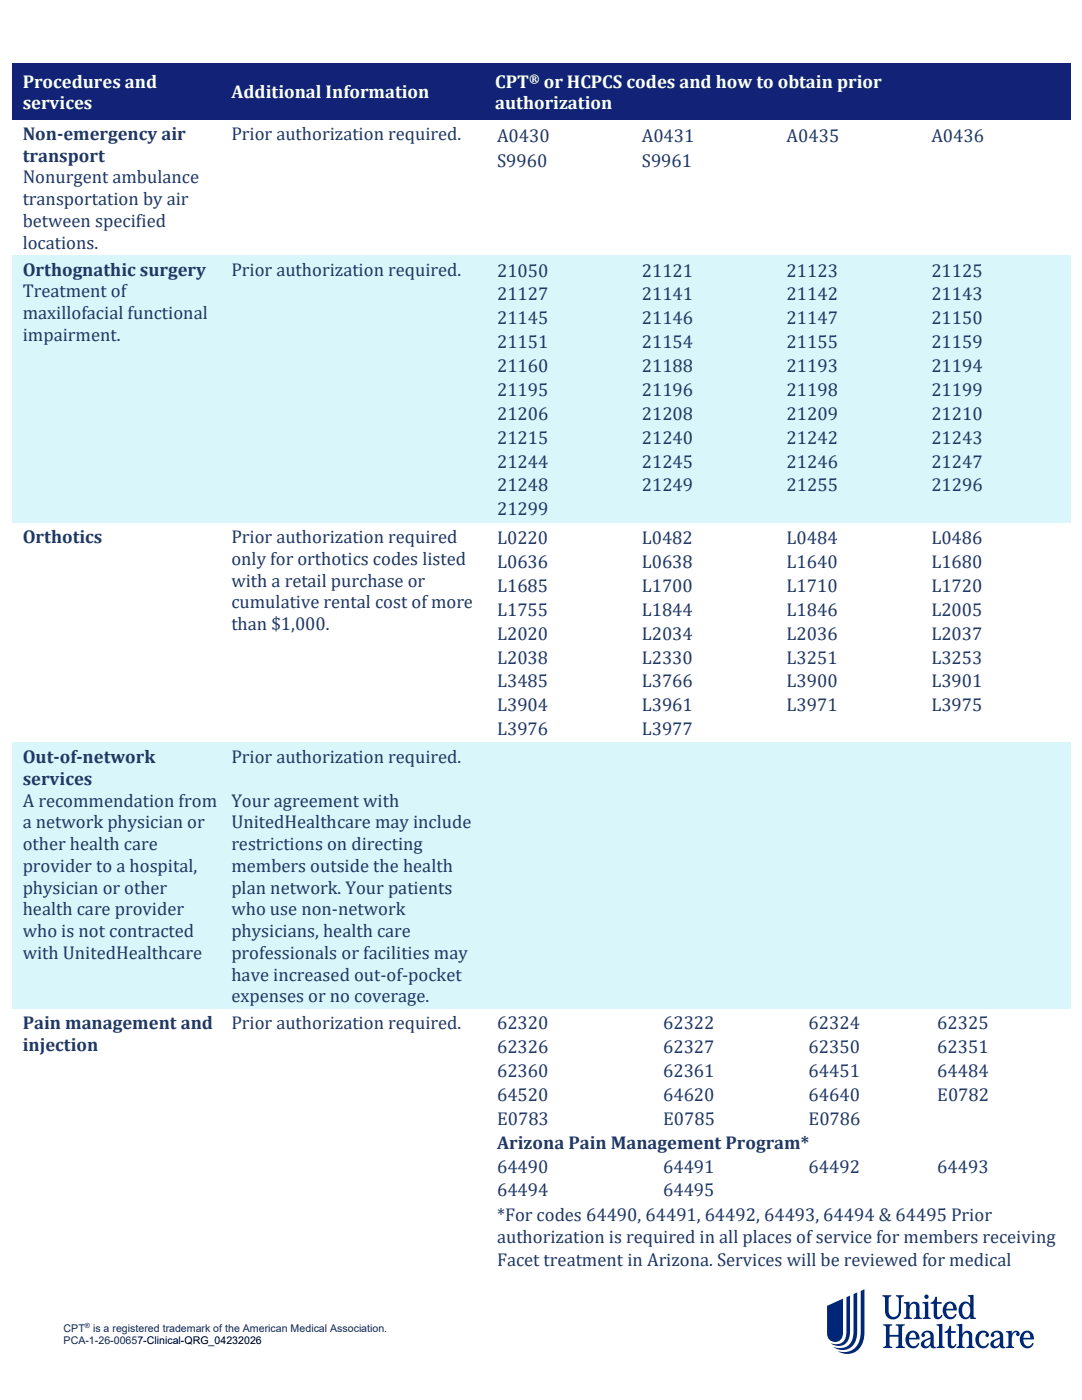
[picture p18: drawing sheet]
<svg xmlns="http://www.w3.org/2000/svg" width="216mm" height="279mm" viewBox="0 0 216 279" stroke-linecap="round" stroke-linejoin="round" font-family="sans-serif">
<defs><g id="words">
<g font-size="3.7" fill="#fff">
<text x="4.5" y="17.5">Procedures and</text>
<text x="98.8" y="17.5">CPT</text>
<text x="108.5" y="17.5">or HCPCS codes and how to obtain prior</text>
<text x="4.5" y="21.8">services</text>
<text x="46.2" y="19.6">Additional Information</text>
<text x="98.8" y="21.8">authorization</text>
</g>
<g font-size="3.7" fill="#1f3864">
<text x="4.5" y="27.9">Non-emergency air</text>
<text x="46.2" y="27.9">Prior authorization required.</text>
<text x="99.2" y="28.3">A0430</text>
<text x="128.1" y="28.3">A0431</text>
<text x="157" y="28.3">A0435</text>
<text x="185.8" y="28.3">A0436</text>
<text x="4.5" y="32.3">transport</text>
<text x="99.2" y="33.4">S9960</text>
<text x="128.1" y="33.4">S9961</text>
<text x="4.5" y="36.6">Nonurgent ambulance</text>
<text x="4.5" y="40.9">transportation by air</text>
<text x="4.5" y="45.3">between specified</text>
<text x="4.5" y="49.6">locations.</text>
<text x="4.5" y="55">Orthognathic surgery</text>
<text x="4.5" y="59.3">Treatment of</text>
<text x="46.2" y="55">Prior authorization required.</text>
<text x="99.2" y="55.2">21050</text>
<text x="99.2" y="60">21127</text>
<text x="128.1" y="55.2">21121</text>
<text x="128.1" y="60">21141</text>
<text x="157" y="55.2">21123</text>
<text x="157" y="60">21142</text>
<text x="185.8" y="55.2">21125</text>
<text x="185.8" y="60">21143</text>
<text x="4.5" y="63.7">maxillofacial functional</text>
<text x="99.2" y="64.7">21145</text>
<text x="128.1" y="64.7">21146</text>
<text x="157" y="64.7">21147</text>
<text x="185.8" y="64.7">21150</text>
<text x="4.5" y="68">impairment.</text>
<text x="99.2" y="69.5">21151</text>
<text x="128.1" y="69.5">21154</text>
<text x="157" y="69.5">21155</text>
<text x="185.8" y="69.5">21159</text>
<text x="99.2" y="74.3">21160</text>
<text x="128.1" y="74.3">21188</text>
<text x="157" y="74.3">21193</text>
<text x="185.8" y="74.3">21194</text>
<text x="99.2" y="79">21195</text>
<text x="99.2" y="83.8">21206</text>
<text x="128.1" y="79">21196</text>
<text x="128.1" y="83.8">21208</text>
<text x="157" y="79">21198</text>
<text x="157" y="83.8">21209</text>
<text x="185.8" y="79">21199</text>
<text x="185.8" y="83.8">21210</text>
<text x="99.2" y="88.5">21215</text>
<text x="128.1" y="88.5">21240</text>
<text x="157" y="88.5">21242</text>
<text x="185.8" y="88.5">21243</text>
<text x="99.2" y="93.3">21244</text>
<text x="128.1" y="93.3">21245</text>
<text x="157" y="93.3">21246</text>
<text x="185.8" y="93.3">21247</text>
<text x="99.2" y="98.1">21248</text>
<text x="128.1" y="98.1">21249</text>
<text x="157" y="98.1">21255</text>
<text x="185.8" y="98.1">21296</text>
<text x="99.2" y="102.8">21299</text>
<text x="4.5" y="108.4">Orthotics</text>
<text x="46.2" y="108.4">Prior authorization required</text>
<text x="46.2" y="112.7">only for orthotics codes listed</text>
<text x="99.2" y="108.6">L0220</text>
<text x="99.2" y="113.4">L0636</text>
<text x="128.1" y="108.6">L0482</text>
<text x="128.1" y="113.4">L0638</text>
<text x="157" y="108.6">L0484</text>
<text x="157" y="113.4">L1640</text>
<text x="185.8" y="108.6">L0486</text>
<text x="185.8" y="113.4">L1680</text>
<text x="46.2" y="117.1">with a retail purchase or</text>
<text x="99.2" y="118.1">L1685</text>
<text x="128.1" y="118.1">L1700</text>
<text x="157" y="118.1">L1710</text>
<text x="185.8" y="118.1">L1720</text>
<text x="46.2" y="121.4">cumulative rental cost of more</text>
<text x="46.2" y="125.8">than $1,000.</text>
<text x="99.2" y="122.9">L1755</text>
<text x="128.1" y="122.9">L1844</text>
<text x="157" y="122.9">L1846</text>
<text x="185.8" y="122.9">L2005</text>
<text x="99.2" y="127.7">L2020</text>
<text x="128.1" y="127.7">L2034</text>
<text x="157" y="127.7">L2036</text>
<text x="185.8" y="127.7">L2037</text>
<text x="99.2" y="132.4">L2038</text>
<text x="99.2" y="137.2">L3485</text>
<text x="128.1" y="132.4">L2330</text>
<text x="128.1" y="137.2">L3766</text>
<text x="157" y="132.4">L3251</text>
<text x="157" y="137.2">L3900</text>
<text x="185.8" y="132.4">L3253</text>
<text x="185.8" y="137.2">L3901</text>
<text x="99.2" y="141.9">L3904</text>
<text x="128.1" y="141.9">L3961</text>
<text x="157" y="141.9">L3971</text>
<text x="185.8" y="141.9">L3975</text>
<text x="99.2" y="146.7">L3976</text>
<text x="128.1" y="146.7">L3977</text>
<text x="4.5" y="152.3">Out-of-network</text>
<text x="46.2" y="152.3">Prior authorization required.</text>
<text x="4.5" y="156.6">services</text>
<text x="4.5" y="161">A recommendation from</text>
<text x="46.2" y="161">Your agreement with</text>
<text x="4.5" y="165.3">a network physician or</text>
<text x="46.2" y="165.3">UnitedHealthcare may include</text>
<text x="4.5" y="169.7">other health care</text>
<text x="4.5" y="174">provider to a hospital,</text>
<text x="46.2" y="169.7">restrictions on directing</text>
<text x="46.2" y="174">members outside the health</text>
<text x="4.5" y="178.3">physician or other</text>
<text x="46.2" y="178.3">plan network. Your patients</text>
<text x="4.5" y="182.7">health care provider</text>
<text x="46.2" y="182.7">who use non-network</text>
<text x="4.5" y="187">who is not contracted</text>
<text x="4.5" y="191.4">with UnitedHealthcare</text>
<text x="46.2" y="187">physicians, health care</text>
<text x="46.2" y="191.4">professionals or facilities may</text>
<text x="46.2" y="195.7">have increased out-of-pocket</text>
<text x="46.2" y="200">expenses or no coverage.</text>
<text x="4.5" y="205.4">Pain management and</text>
<text x="4.5" y="209.8">injection</text>
<text x="46.2" y="205.4">Prior authorization required.</text>
<text x="99.2" y="205.4">62320</text>
<text x="132.3" y="205.4">62322</text>
<text x="161.4" y="205.4">62324</text>
<text x="187" y="205.4">62325</text>
<text x="99.2" y="210.2">62326</text>
<text x="99.2" y="214.9">62360</text>
<text x="132.3" y="210.2">62327</text>
<text x="132.3" y="214.9">62361</text>
<text x="161.4" y="210.2">62350</text>
<text x="161.4" y="214.9">64451</text>
<text x="187" y="210.2">62351</text>
<text x="187" y="214.9">64484</text>
<text x="99.2" y="219.7">64520</text>
<text x="132.3" y="219.7">64620</text>
<text x="161.4" y="219.7">64640</text>
<text x="187" y="219.7">E0782</text>
<text x="99.2" y="224.5">E0783</text>
<text x="132.3" y="224.5">E0785</text>
<text x="161.4" y="224.5">E0786</text>
<text x="99.2" y="229.2">Arizona Pain Management Program*</text>
<text x="99.2" y="234">64490</text>
<text x="132.3" y="234">64491</text>
<text x="161.4" y="234">64492</text>
<text x="187" y="234">64493</text>
<text x="99.2" y="238.8">64494</text>
<text x="132.3" y="238.8">64495</text>
<text x="99.2" y="243.6">*For codes 64490, 64491, 64492, 64493, 64494 &amp; 64495 Prior</text>
<text x="99.2" y="248.1">authorization is required in all places of service for members receiving</text>
<text x="99.2" y="252.6">Facet treatment in Arizona. Services will be reviewed for medical</text>
</g>
<text font-size="2.5" fill="#fff" x="105.6" y="16.6">®</text>
<g font-size="2.1" fill="#222a35">
<text x="12.7" y="265.8">CPT</text>
<text x="12.7" y="268.2">PCA-1-26-00657-Clinical-QRG_04232026</text>
<text x="18.6" y="265.8">is a registered trademark of the American Medical Association.</text>
</g>
<text font-size="1.4" fill="#222a35" x="16.9" y="265.1">®</text>
</g></defs>
<g fill="#002677">
<path d="M176.1 258.5h1.8v.2a.45 .45 0 0 0-.6 .5v2.4a1.04 1.04 0 0 0 1 1.2 1.04 1.04 0 0 0 1-1.2v-2.4a.51 .51 0 0 0-.5-.5v-.2h1.6v.2a.51 .51 0 0 0-.6 .5v2.5a1.59 1.59 0 0 1-1.6 1.6 1.59 1.59 0 0 1-1.6-1.6v-2.5a.45 .45 0 0 0-.5-.5z"/>
<path d="M176.2 264.3h1.8v.2a.45 .45 0 0 0-.5 .4v1.5h1.8v-1.5a.44 .44 0 0 0-.6-.4v-.2h1.8v.2a.44 .44 0 0 0-.5 .4v3.5a.44 .44 0 0 0 .5 .4v.2h-1.8v-.2a.44 .44 0 0 0 .6-.4v-1.6h-1.8v1.6a.45 .45 0 0 0 .5 .4v.2h-1.8v-.2a.45 .45 0 0 0 .6-.4v-3.5a.45 .45 0 0 0-.6-.4z"/>
<path d="M180.3 259.9l1.2-.1v.7a1 1 0 0 1 1.1-.7 1 1 0 0 1 .9 .9v1.9a.39 .39 0 0 0 .4 .4v.2h-1.6v-.2a.39 .39 0 0 0 .5-.4v-1.8a.58 .58 0 0 0-.5-.6 .58 .58 0 0 0-.6 .5l-.2 .3a2.06 2.06 0 0 0 .2 1.9l.3 .1v.2h-1.7v-.2a.39 .39 0 0 0 .5-.4v-2.1l-.1-.3-.4-.1z"/>
<path d="M186.6 258.8h.4v1.1h.9v.3h-.9v2.2l.1 .4a.48 .48 0 0 0 .7-.4l.3 .1a.88 .88 0 0 1-.9 .8 .88 .88 0 0 1-.9-.8v-2.3h-.6v-.2a1.21 1.21 0 0 0 .9-1.2z"/>
<path d="M184 259.9l1.2-.1v2.8a.39 .39 0 0 0 .5 .4v.2h-1.6v-.2a.39 .39 0 0 0 .5-.4l-.1-2.3-.5-.2z"/>
<path d="M200.7 265.7l1.2-.1v.7a.77 .77 0 0 1 .8-.7 .77 .77 0 0 1 .7 .9 .36 .36 0 0 1-.5 0 .36 .36 0 0 1 0-.5 .75 .75 0 0 0-1 .8 2.08 2.08 0 0 0 .2 1.9l.3 .1v.2h-1.7v-.2l.3-.1 .2-.3v-2.1l-.1-.3-.4-.1z"/>
<path d="M189.4 264.6h.4v1h.9v.4h-.9v2.2l.1 .4a.48 .48 0 0 0 .7-.4l.3 .1a.88 .88 0 0 1-.9 .8 .88 .88 0 0 1-.9-.8v-2.3h-.6v-.2a1.22 1.22 0 0 0 .9-1.2z"/>
<path d="M195 266.1a1.22 1.22 0 0 1 1.4-.6 1.22 1.22 0 0 1 .9 1.2 .36 .36 0 0 1-.6 0 .36 .36 0 0 1 .1-.5l-.1-.1a.88 .88 0 0 0-1.3 .8 1.22 1.22 0 0 0 1.2 1.7l.5-.5h.3a1.39 1.39 0 0 1-1.5 1 1.39 1.39 0 0 1-1.2-1.3 2.02 2.02 0 0 1 .3-1.7z"/>
<path d="M186.9 264.3l1.1-.1v4.2l.2 .3 .3 .1v.2h-1.6v-.2l.3-.1 .2-.3v-3.5l-.2-.3-.3-.1z"/>
<path d="M190.9 264.3l1.1-.1v2.1a1 1 0 0 1 1.1-.7 1 1 0 0 1 .9 .9v1.9l.2 .3 .3 .1v.2h-1.7v-.2l.4-.1 .1-.3v-1.8a.58 .58 0 0 0-.5-.6 .58 .58 0 0 0-.6 .5l-.1 .3a2.06 2.06 0 0 0 .1 1.9l.3 .1v.2h-1.6v-.2l.3-.1 .1-.3v-3.5l-.1-.3-.3-.1z"/>
<path d="M165 260.6v5.5a1.61 1.61 0 0 0 1.7 1.7 1.61 1.61 0 0 0 1.5-1.9v-6.7zM168.9 258.9l.7-.3v7a2.5 2.5 0 0 1-2.3 3l-.8-.1-.8-.4a2.2 2.2 0 0 0 2.3-.2 2.2 2.2 0 0 0 .9-2.2zM170.3 258.3l.7-.4v7.8a3.1 3.1 0 0 1-2.9 3.7l-.8-.1-1.1-.5a2.85 2.85 0 0 0 3.1-.3 2.85 2.85 0 0 0 1-2.8zM171.7 257.7l.8-.4v8.6a4 4 0 0 1-2.7 4.2h-1.6l-1.1-.5a3.4 3.4 0 0 0 4.6-2.9z"/>
<path d="M189.1 260.4a.55 .55 0 0 1 .9 0l.2 .8h-1.4zM188.5 260.3a1.77 1.77 0 0 0-.3 2 1.77 1.77 0 0 0 1.8 .9 1.31 1.31 0 0 0 .9-.9l-.3-.1a.88 .88 0 0 1-1 .7 .88 .88 0 0 1-.7-.9l-.1-.5h2.1a1.39 1.39 0 0 0-.7-1.6 1.39 1.39 0 0 0-1.7 .4z"/>
<path d="M192.3 260.4a.76 .76 0 0 1 .9-.2 .76 .76 0 0 1 .4 .9 1.37 1.37 0 0 1-.8 1.8 1.39 1.39 0 0 1-.8-1.9zM193.1 258.5v.2l.5 .2v1.4a1.23 1.23 0 0 0-1.4-.5 1.23 1.23 0 0 0-.9 1.3 1.55 1.55 0 0 0 .3 1.6 1.55 1.55 0 0 0 1.6 .4l.4-.4v.5h1.1v-.2a.39 .39 0 0 1-.4-.4v-4.2z"/>
<path d="M204.5 266.2a.55 .55 0 0 1 .9 0l.2 .8h-1.4zM203.9 266.1a1.77 1.77 0 0 0-.3 2 1.77 1.77 0 0 0 1.8 .9 1.31 1.31 0 0 0 .9-.9l-.3-.1a.88 .88 0 0 1-1 .7 .88 .88 0 0 1-.8-.9v-.5h2.1a1.39 1.39 0 0 0-.7-1.6 1.39 1.39 0 0 0-1.7 .4z"/>
<path d="M198.5 267.7l1-.5a1.21 1.21 0 0 1-.7 1.5 .54 .54 0 0 1-.5-.4 .54 .54 0 0 1 .2-.6zM197.9 265.9a.54 .54 0 0 0 0 .9 .36 .36 0 0 0 .5-.1 .36 .36 0 0 0-.2-.5 .74 .74 0 0 1 1-.2 .74 .74 0 0 1 .3 .9 2.7 2.7 0 0 0-1.9 1.1 .96 .96 0 0 0 .7 1.1 .96 .96 0 0 0 1.2-.7v.1a.72 .72 0 0 0 1.1 .5v-.2h-.3l-.1-.3v-1.8a1.28 1.28 0 0 0-.9-1.1 1.28 1.28 0 0 0-1.4 .3z"/>
<path d="M184.6 267.7l1.1-.5a1.21 1.21 0 0 1-.8 1.5 .54 .54 0 0 1-.5-.4 .54 .54 0 0 1 .2-.6zM184.1 265.9a.54 .54 0 0 0-.1 .9 .36 .36 0 0 0 .5-.1 .36 .36 0 0 0-.1-.5 .74 .74 0 0 1 .9-.2 .74 .74 0 0 1 .4 .9 2.73 2.73 0 0 0-1.9 1.1 .96 .96 0 0 0 .7 1.1 .96 .96 0 0 0 1.2-.7v.1a.72 .72 0 0 0 1 .5v-.2h-.2l-.2-.3v-1.8a1.27 1.27 0 0 0-.8-1.1 1.27 1.27 0 0 0-1.4 .3z"/>
<path d="M181.6 266.2a.55 .55 0 0 1 1 0l.2 .8h-1.4zM181.1 266.1a1.77 1.77 0 0 0-.3 2 1.77 1.77 0 0 0 1.8 .9 1.32 1.32 0 0 0 .8-.9l-.2-.1a.88 .88 0 0 1-1 .7 .88 .88 0 0 1-.8-.9v-.5h2.1a1.39 1.39 0 0 0-.7-1.6 1.39 1.39 0 0 0-1.7 .4z"/>
<circle cx="184.9" cy="258.8" r=".44"/>
</g>
<g fill="#122377">
<path d="M2.5 12.7h41.6v11.2h-41.6z" fill-rule="evenodd"/>
<path d="M3.3 13.9h40.1v4.4h-40.1z" fill-rule="evenodd"/>
<path d="M3.3 18.3h40.1v4.3h-40.1z" fill-rule="evenodd"/>
<path d="M44.1 12.7h52.4v11.2h-52.4z" fill-rule="evenodd"/>
<path d="M44.9 16.1h50.9v4.4h-50.9z" fill-rule="evenodd"/>
<path d="M96.5 12.7h117.1v11.2h-117.1z" fill-rule="evenodd"/>
<path d="M97.3 13.9h115.5v4.4h-115.5z" fill-rule="evenodd"/>
<path d="M97.3 18.3h115.5v4.3h-115.5z" fill-rule="evenodd"/>
<path d="M2.5 12.7h41.6v.5h-41.6z" fill-rule="evenodd"/>
<path d="M44.1 12.7h52.4v.5h-52.4z" fill-rule="evenodd"/>
<path d="M96.5 12.7h117.1v.5h-117.1z" fill-rule="evenodd"/>
<path d="M2.5 23.4h41.6v.5h-41.6z" fill-rule="evenodd"/>
<path d="M44.1 23.4h52.4v.5h-52.4z" fill-rule="evenodd"/>
<path d="M96.5 23.4h117.1v.5h-117.1z" fill-rule="evenodd"/>
</g>
<g fill="#d9f6fa">
<path d="M2.5 51h41.6v53.4h-41.6z" fill-rule="evenodd"/>
<path d="M3.3 55.8h40.1v4.4h-40.1z" fill-rule="evenodd"/>
<path d="M3.3 60.2h40.1v4.3h-40.1z" fill-rule="evenodd"/>
<path d="M3.3 64.5h40.1v4.3h-40.1z" fill-rule="evenodd"/>
<path d="M3.3 68.8h40.1v4.4h-40.1z" fill-rule="evenodd"/>
<path d="M3.3 73.2h40.1v4.3h-40.1z" fill-rule="evenodd"/>
<path d="M3.3 77.5h40.1v4.4h-40.1z" fill-rule="evenodd"/>
<path d="M3.3 81.9h40.1v4.3h-40.1z" fill-rule="evenodd"/>
<path d="M3.3 86.2h40.1v4.4h-40.1z" fill-rule="evenodd"/>
<path d="M3.3 90.6h40.1v4.3h-40.1z" fill-rule="evenodd"/>
<path d="M3.3 94.9h40.1v4.4h-40.1z" fill-rule="evenodd"/>
<path d="M3.3 99.3h40.1v4.3h-40.1z" fill-rule="evenodd"/>
<path d="M44.1 51h52.4v53.4h-52.4z" fill-rule="evenodd"/>
<path d="M44.9 55.8h50.9v4.4h-50.9z" fill-rule="evenodd"/>
<path d="M96.5 51h117.1v53.4h-117.1z" fill-rule="evenodd"/>
<path d="M97.3 51.5h28.9v4.7h-28.9z" fill-rule="evenodd"/>
<path d="M99.2 51.7h25v4.3h-25z" fill-rule="evenodd"/>
<path d="M126.2 51.5h28.8v4.7h-28.8z" fill-rule="evenodd"/>
<path d="M128.1 51.7h25v4.3h-25z" fill-rule="evenodd"/>
<path d="M155 51.5h28.9v4.7h-28.9z" fill-rule="evenodd"/>
<path d="M157 51.7h25v4.3h-25z" fill-rule="evenodd"/>
<path d="M183.9 51.5h28.9v4.7h-28.9z" fill-rule="evenodd"/>
<path d="M185.8 51.7h25.1v4.3h-25.1z" fill-rule="evenodd"/>
<path d="M97.3 56.2h28.9v4.8h-28.9z" fill-rule="evenodd"/>
<path d="M126.2 56.2h28.8v4.8h-28.8z" fill-rule="evenodd"/>
<path d="M155 56.2h28.9v4.8h-28.9z" fill-rule="evenodd"/>
<path d="M183.9 56.2h28.9v4.8h-28.9z" fill-rule="evenodd"/>
<path d="M97.3 61h28.9v4.8h-28.9z" fill-rule="evenodd"/>
<path d="M99.2 61.2h25v4.4h-25z" fill-rule="evenodd"/>
<path d="M126.2 61h28.8v4.8h-28.8z" fill-rule="evenodd"/>
<path d="M128.1 61.2h25v4.4h-25z" fill-rule="evenodd"/>
<path d="M155 61h28.9v4.8h-28.9z" fill-rule="evenodd"/>
<path d="M157 61.2h25v4.4h-25z" fill-rule="evenodd"/>
<path d="M183.9 61h28.9v4.8h-28.9z" fill-rule="evenodd"/>
<path d="M185.8 61.2h25.1v4.4h-25.1z" fill-rule="evenodd"/>
<path d="M97.3 65.8h28.9v4.7h-28.9z" fill-rule="evenodd"/>
<path d="M126.2 65.8h28.8v4.7h-28.8z" fill-rule="evenodd"/>
<path d="M155 65.8h28.9v4.7h-28.9z" fill-rule="evenodd"/>
<path d="M183.9 65.8h28.9v4.7h-28.9z" fill-rule="evenodd"/>
<path d="M97.3 70.5h28.9v4.8h-28.9z" fill-rule="evenodd"/>
<path d="M99.2 70.7h25v4.4h-25z" fill-rule="evenodd"/>
<path d="M126.2 70.5h28.8v4.8h-28.8z" fill-rule="evenodd"/>
<path d="M128.1 70.7h25v4.4h-25z" fill-rule="evenodd"/>
<path d="M155 70.5h28.9v4.8h-28.9z" fill-rule="evenodd"/>
<path d="M157 70.7h25v4.4h-25z" fill-rule="evenodd"/>
<path d="M183.9 70.5h28.9v4.8h-28.9z" fill-rule="evenodd"/>
<path d="M185.8 70.7h25.1v4.4h-25.1z" fill-rule="evenodd"/>
<path d="M97.3 75.3h28.9v4.8h-28.9z" fill-rule="evenodd"/>
<path d="M126.2 75.3h28.8v4.8h-28.8z" fill-rule="evenodd"/>
<path d="M155 75.3h28.9v4.8h-28.9z" fill-rule="evenodd"/>
<path d="M183.9 75.3h28.9v4.8h-28.9z" fill-rule="evenodd"/>
<path d="M97.3 80.1h28.9v4.7h-28.9z" fill-rule="evenodd"/>
<path d="M99.2 80.3h25v4.3h-25z" fill-rule="evenodd"/>
<path d="M126.2 80.1h28.8v4.7h-28.8z" fill-rule="evenodd"/>
<path d="M128.1 80.3h25v4.3h-25z" fill-rule="evenodd"/>
<path d="M155 80.1h28.9v4.7h-28.9z" fill-rule="evenodd"/>
<path d="M157 80.3h25v4.3h-25z" fill-rule="evenodd"/>
<path d="M183.9 80.1h28.9v4.7h-28.9z" fill-rule="evenodd"/>
<path d="M185.8 80.3h25.1v4.3h-25.1z" fill-rule="evenodd"/>
<path d="M97.3 84.8h28.9v4.8h-28.9z" fill-rule="evenodd"/>
<path d="M126.2 84.8h28.8v4.8h-28.8z" fill-rule="evenodd"/>
<path d="M155 84.8h28.9v4.8h-28.9z" fill-rule="evenodd"/>
<path d="M183.9 84.8h28.9v4.8h-28.9z" fill-rule="evenodd"/>
<path d="M97.3 89.6h28.9v4.7h-28.9z" fill-rule="evenodd"/>
<path d="M99.2 89.8h25v4.3h-25z" fill-rule="evenodd"/>
<path d="M126.2 89.6h28.8v4.7h-28.8z" fill-rule="evenodd"/>
<path d="M128.1 89.8h25v4.3h-25z" fill-rule="evenodd"/>
<path d="M155 89.6h28.9v4.7h-28.9z" fill-rule="evenodd"/>
<path d="M157 89.8h25v4.3h-25z" fill-rule="evenodd"/>
<path d="M183.9 89.6h28.9v4.7h-28.9z" fill-rule="evenodd"/>
<path d="M185.8 89.8h25.1v4.3h-25.1z" fill-rule="evenodd"/>
<path d="M97.3 94.3h28.9v4.8h-28.9z" fill-rule="evenodd"/>
<path d="M126.2 94.3h28.8v4.8h-28.8z" fill-rule="evenodd"/>
<path d="M155 94.3h28.9v4.8h-28.9z" fill-rule="evenodd"/>
<path d="M183.9 94.3h28.9v4.8h-28.9z" fill-rule="evenodd"/>
<path d="M97.3 99.1h28.9v4.8h-28.9z" fill-rule="evenodd"/>
<path d="M99.2 99.3h25v4.4h-25z" fill-rule="evenodd"/>
<path d="M126.2 99.1h28.8v4.8h-28.8z" fill-rule="evenodd"/>
<path d="M155 99.1h28.9v4.8h-28.9z" fill-rule="evenodd"/>
<path d="M183.9 99.1h28.9v4.8h-28.9z" fill-rule="evenodd"/>
<path d="M2.5 51h41.6v.5h-41.6z" fill-rule="evenodd"/>
<path d="M44.1 51h52.4v.5h-52.4z" fill-rule="evenodd"/>
<path d="M96.5 51h117.1v.5h-117.1z" fill-rule="evenodd"/>
<path d="M2.5 103.9h41.6v.5h-41.6z" fill-rule="evenodd"/>
<path d="M44.1 103.9h52.4v.5h-52.4z" fill-rule="evenodd"/>
<path d="M96.5 103.9h117.1v.5h-117.1z" fill-rule="evenodd"/>
<path d="M2.5 148.3h41.6v53.1h-41.6z" fill-rule="evenodd"/>
<path d="M3.3 153.1h40.1v4.4h-40.1z" fill-rule="evenodd"/>
<path d="M3.3 157.5h40.1v4.3h-40.1z" fill-rule="evenodd"/>
<path d="M3.3 161.8h40.1v4.3h-40.1z" fill-rule="evenodd"/>
<path d="M3.3 166.1h40.1v4.4h-40.1z" fill-rule="evenodd"/>
<path d="M3.3 170.5h40.1v4.3h-40.1z" fill-rule="evenodd"/>
<path d="M3.3 174.8h40.1v4.4h-40.1z" fill-rule="evenodd"/>
<path d="M3.3 179.2h40.1v4.3h-40.1z" fill-rule="evenodd"/>
<path d="M3.3 183.5h40.1v4.4h-40.1z" fill-rule="evenodd"/>
<path d="M3.3 187.9h40.1v4.3h-40.1z" fill-rule="evenodd"/>
<path d="M44.1 148.3h52.4v53.1h-52.4z" fill-rule="evenodd"/>
<path d="M44.9 153.1h50.9v4.4h-50.9z" fill-rule="evenodd"/>
<path d="M44.9 157.5h50.9v4.3h-50.9z" fill-rule="evenodd"/>
<path d="M44.9 161.8h50.9v4.3h-50.9z" fill-rule="evenodd"/>
<path d="M44.9 166.1h50.9v4.4h-50.9z" fill-rule="evenodd"/>
<path d="M44.9 170.5h50.9v4.3h-50.9z" fill-rule="evenodd"/>
<path d="M44.9 174.8h50.9v4.4h-50.9z" fill-rule="evenodd"/>
<path d="M44.9 179.2h50.9v4.3h-50.9z" fill-rule="evenodd"/>
<path d="M44.9 183.5h50.9v4.4h-50.9z" fill-rule="evenodd"/>
<path d="M44.9 187.9h50.9v4.3h-50.9z" fill-rule="evenodd"/>
<path d="M44.9 192.2h50.9v4.3h-50.9z" fill-rule="evenodd"/>
<path d="M96.5 148.3h117.1v53.1h-117.1z" fill-rule="evenodd"/>
<path d="M2.5 148.3h41.6v.5h-41.6z" fill-rule="evenodd"/>
<path d="M44.1 148.3h52.4v.5h-52.4z" fill-rule="evenodd"/>
<path d="M96.5 148.3h117.1v.5h-117.1z" fill-rule="evenodd"/>
<path d="M2.5 200.9h41.6v.5h-41.6z" fill-rule="evenodd"/>
<path d="M44.1 200.9h52.4v.5h-52.4z" fill-rule="evenodd"/>
<path d="M96.5 200.9h117.1v.5h-117.1z" fill-rule="evenodd"/>
</g>
<g fill="#d9f6fa">
<path d="M3.3 51.5h40.1v4.3h-40.1z"/>
<path d="M44.9 51.5h50.9v4.3h-50.9z"/>
<path d="M99.2 56.5h25v4.3h-25z"/>
<path d="M128.1 56.5h25v4.3h-25z"/>
<path d="M157 56.5h25v4.3h-25z"/>
<path d="M185.8 56.5h25.1v4.3h-25.1z"/>
<path d="M99.2 66h25v4.3h-25z"/>
<path d="M128.1 66h25v4.3h-25z"/>
<path d="M157 66h25v4.3h-25z"/>
<path d="M185.8 66h25.1v4.3h-25.1z"/>
<path d="M99.2 75.5h25v4.3h-25z"/>
<path d="M128.1 75.5h25v4.3h-25z"/>
<path d="M157 75.5h25v4.3h-25z"/>
<path d="M185.8 75.5h25.1v4.3h-25.1z"/>
<path d="M99.2 85h25v4.4h-25z"/>
<path d="M128.1 85h25v4.4h-25z"/>
<path d="M157 85h25v4.4h-25z"/>
<path d="M185.8 85h25.1v4.4h-25.1z"/>
<path d="M99.2 94.6h25v4.3h-25z"/>
<path d="M128.1 94.6h25v4.3h-25z"/>
<path d="M157 94.6h25v4.3h-25z"/>
<path d="M185.8 94.6h25.1v4.3h-25.1z"/>
<path d="M3.3 148.8h40.1v4.3h-40.1z"/>
<path d="M44.9 148.8h50.9v4.3h-50.9z"/>
<path d="M44.9 196.5h50.9v4.4h-50.9z"/>
<path d="M97.3 148.8h115.5v4.3h-115.5z"/>
</g>
<use href="#words"/>
</svg>
